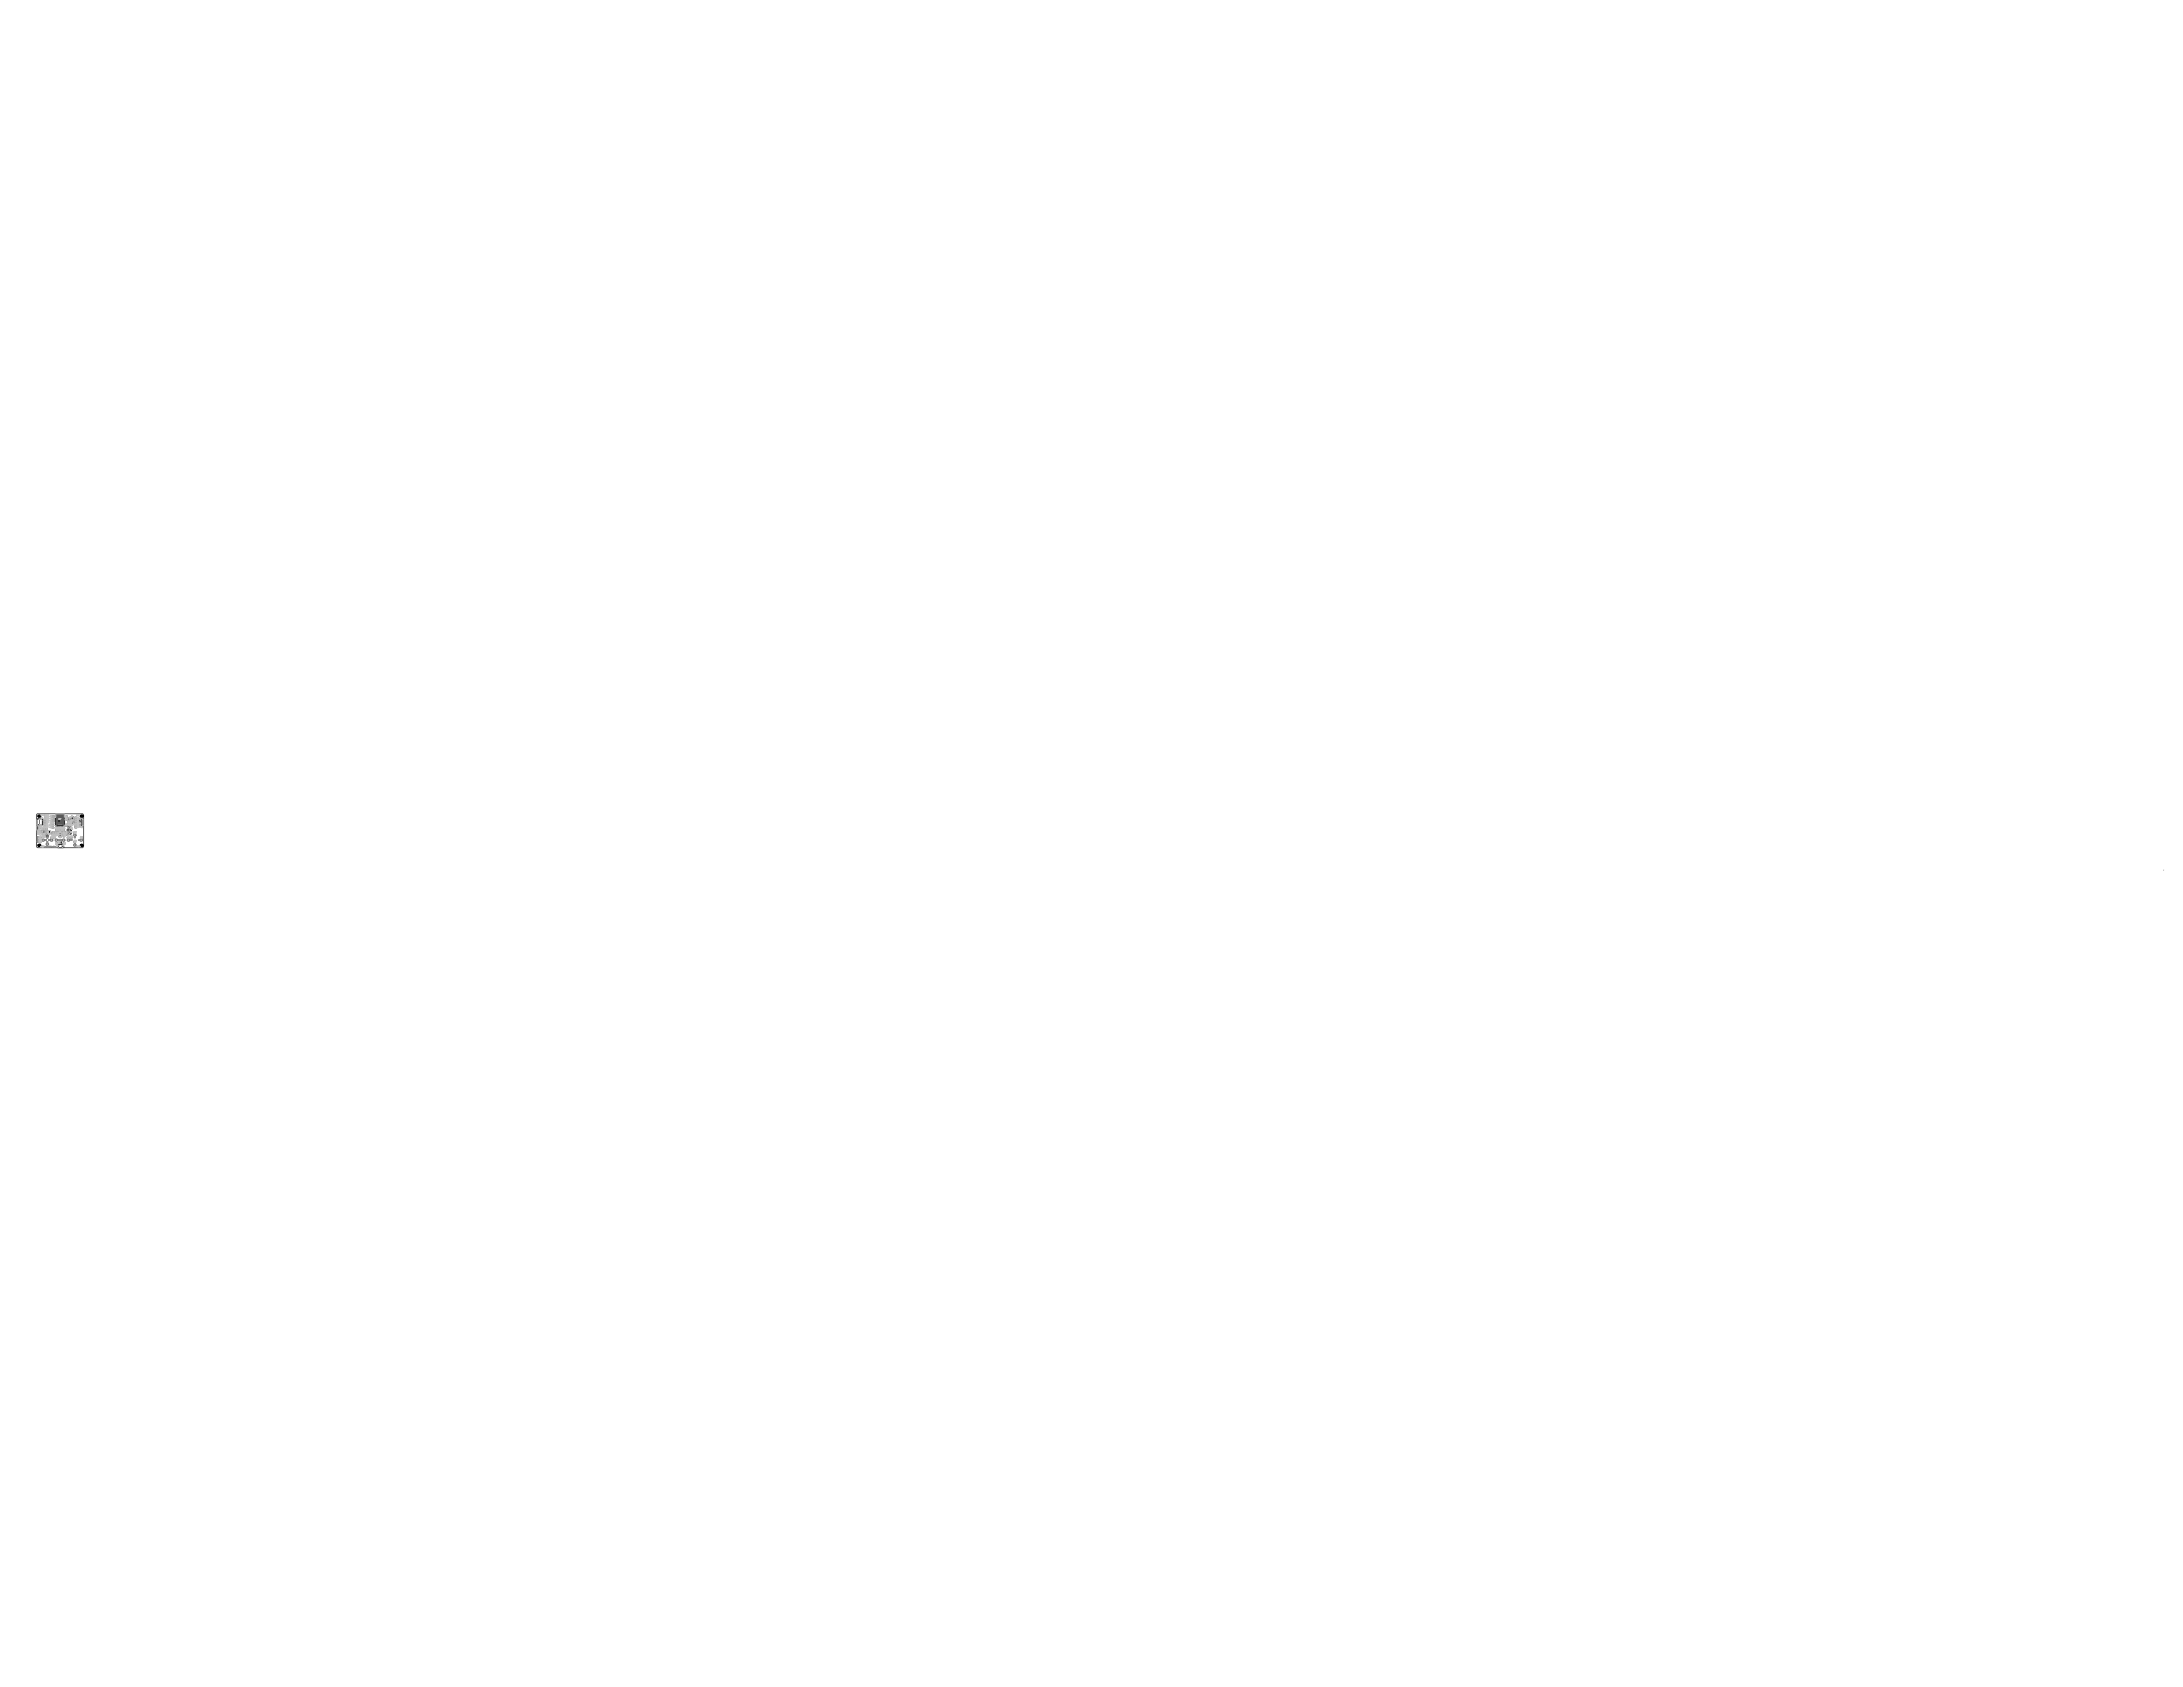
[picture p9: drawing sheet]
<svg xmlns="http://www.w3.org/2000/svg" width="279mm" height="216mm" viewBox="0 0 279 216" stroke-linecap="round" stroke-linejoin="round" font-family="sans-serif">
<path d="M7.7 107h.1M7.7 106.6h.1M7.7 106.9v.1M7.7 106.6v.1M9.4 105.3h.1" fill="none" stroke="#5a5a5a" stroke-width=".13"/>
<g fill="#5a5a5a">
<path d="M7.1 104.1h1.1v1.6h-1.1z"/>
<path d="M10.2 104.8h.4v.9h-.4z"/>
<path d="M4.7 105.7h.3v.5h-.3z"/>
<path d="M5.5 106.4h.2v.2h-.2z"/>
<path d="M7.6 107.7h.3v.2h-.3z"/>
</g>
<g fill="none" stroke="#5a5a5a" stroke-width=".13">
<path d="M4.7 104.8h.8v.8h-.8zM4.7 105.7h.3v.5h-.3zM4.8 106.3h.1v.3h-.1zM4.8 106.5h.1M4.9 106.4v.1M5 105.8h.1v.2h-.1zM5 107.7h.2v.2h-.2zM5 107.4h.2v.1h-.2zM5 106.4h.1v.2h-.1zM5 107.1h.2v.2h-.2zM5 105.9h.1M5.1 106.5h.1"/>
<path d="M5.1 105.8v.1M5.1 106.4v.1M5.1 107.8h.1M5.1 107.5h.1M5.1 107.2h.1M5.2 106.3h.2v.3h-.2zM5.3 106.5h.1M5.4 106h.1v.2h-.1zM5.4 106.1h.1M5.4 106.8h.2v.2h-.2zM5.5 106.1h.1M5.5 106.9h.1"/>
<path d="M5.5 106.4h.1M5.5 106.5h.1M5.5 106.4h.2v.2h-.2zM5.6 106.3v.1M5.6 105.2h.3v.1h-.3zM5.6 104.9h.3v.2h-.3zM5.6 105.4h.3v.2h-.3zM5.7 106h.1v.2h-.1zM5.7 106.8h.1v.2h-.1zM5.7 105.7h.2v.1h-.2zM5.7 104.7h.2v.1h-.2zM5.7 106.9h.1"/>
<path d="M5.7 106.1h.1M5.7 104.5h.2v.1h-.2zM5.7 106.3v.1M5.7 104.2h.2v.2h-.2zM5.7 105.5h.1M5.7 105.7h.1M5.7 105.3h.1M5.7 105h.1M5.7 104.8h.1M5.8 105.7v.1M5.8 104.5h.1M5.8 104.3h.1"/>
<path d="M5.8 105h.1M5.8 105.2v.1M5.8 104.8h.1M5.8 104.5v.1M5.9 106.3h.1v.3h-.1zM5.9 106.5h.1M5.9 106h.1v.2h-.1zM5.9 106.4v.1M5.9 106.1h.1M6 106.1h.1M6.2 106.3h.3v.4h-.3zM6.3 106.5h.1"/>
<path d="M6.3 106.4v.1M6.5 107.2h.2v.1h-.2zM6.6 107.2h.1M6.6 107.2v.1M6.6 105.8h.2v.1h-.2zM6.6 104.4h.3v.2h-.3zM6.6 104.7h.3v.1h-.3zM6.6 105h.3v.1h-.3zM6.7 105.6h.2v.1h-.2zM6.7 106.5h.1v.3h-.1zM6.7 105.3h.2v.1h-.2zM6.7 106.6h.1"/>
<path d="M6.7 105.9h.1M6.7 106.6v.1M6.7 105.6h.1M6.7 105.3h.1M6.8 104.8h.1M6.8 105h.1M6.8 104.5h.1M6.8 105.6h.1M6.8 105.3v.1M6.8 104.7v.1M6.8 105v.1M6.9 107.2h.2v.1h-.2z"/>
<path d="M6.9 106.5h.1v.3h-.1zM6.9 106.6h.1M6.9 107.2h.1M7 106.6v.1M7 107.2v.1M7.1 106.5h.2v.3h-.2zM7.1 104.1h1.1v1.6h-1.1zM7.2 106.6h.1M7.2 106.1h.1v.2h-.1zM7.2 106.6v.1M7.2 106.2h.1M7.2 106.2v.1"/>
<path d="M7.3 107.9h.1v.2h-.1zM7.3 108h.1M7.3 107.9v.1M7.3 106.5h.2v.3h-.2zM7.4 106.6h.1M7.4 106.1h.1v.2h-.1zM7.4 108h.6v.5h-.6zM7.4 106.6v.1M7.4 106.2h.1M7.5 106.2v.1M7.6 107.7h.3v.2h-.3zM7.6 106.1h.2v.3h-.2z"/>
<path d="M7.7 106.2h.1M7.9 106.1h.1v.2h-.1zM7.9 106.2h.1M7.9 106.5h.1v.3h-.1zM7.9 106.6h.1M8 106.6v.1M8.1 107.9h.1v.2h-.1zM8.1 106.1h.1v.2h-.1zM8.1 108h.1M8.1 106.8h.1v.3h-.1zM8.1 106.2h.1M8.1 107h.1"/>
<path d="M8.2 106.9v.1M8.2 105.6h.1M8.2 104.6h.1M8.3 106.5h.1v.3h-.1zM8.3 106.6h.1M8.3 105.6h.3v.1h-.3zM8.4 106.6v.1M8.4 105.7h.1M8.4 105.6v.1M8.5 104.7h.1v.2h-.1zM8.5 104.4h.1v.2h-.1zM8.5 104.5h.1"/>
<path d="M8.5 104.8h.1M8.5 104.5v.1M8.5 104.8v.1M8.6 107.1h.2v.2h-.2zM8.7 105h.2v.2h-.2zM8.7 105.3h.2v.2h-.2zM8.7 105.7h.3v.5h-.3zM8.7 106.2h.4v.5h-.4zM8.7 104.7h.2v.3h-.2zM8.7 107.2h.1M8.8 105.1h.1M8.8 105.4h.1"/>
<path d="M8.8 105.9h.1M8.8 106.5h.1M8.9 105.9v.1M8.9 106.5h.1M9 105.3h.2v.1h-.2zM9 107.1h.2v.2h-.2zM9 105.1h.2v.2h-.2zM9.1 105.4h.1M9.1 107.2h.1M9.1 105.2h.1M9.1 104.6h.3v.3h-.3zM9.2 104.7h.1"/>
<path d="M9.2 104.7v.1M9.5 106.6h.2v.1h-.2zM9.5 107.7h.2v.1h-.2zM9.5 105.6h.3v.1h-.3zM9.6 107.7h.1M9.6 106.6h.1M9.6 107.7v.1M9.6 105.3h.2v.1h-.2zM9.6 104.6h.2v.1h-.2zM9.6 105.8h.2v.1h-.2zM9.6 104.8h.2v.1h-.2zM9.6 105.1h.2v.1h-.2z"/>
<path d="M9.7 105.4h.1M9.7 104.6h.1M9.7 105.6h.1M9.7 105.9h.1M9.7 104.9h.1M9.7 105.1h.1M9.7 104.6v.1M9.7 105.6v.1M9.7 105.1v.1M10.2 104.8h.4v.9h-.4zM10.3 107.2h.2v.1h-.2zM10.4 107.2h.1"/>
<path d="M10.4 107.2v.1"/>
</g>
<path d="M4.8 106h.1v.1h-.1z" fill="#5a5a5a"/>
<g fill="none" stroke="#5a5a5a" stroke-width=".13">
<path d="M4.7 105.7h.2v.5h-.2zM4.7 105.8h.1M4.7 104.8h.7v.7h-.7zM4.8 105.8h.1M4.8 105.9h.1v.2h-.1zM4.8 106.4h.1v.2h-.1zM5 105.8h.1v.1h-.1zM5 106.4h.1v.1h-.1zM5.1 107.8h.1h-.1zM5.1 107.4h.1v.1h-.1zM5.1 107.2h.1h-.1zM5.3 106.4h.1v.2h-.1z"/>
<path d="M5.4 106h.1v.2h-.1zM5.5 106.8v.2zM5.5 106.4h.2v.2h-.2zM5.6 106.5h.1M5.7 106.5v.1M5.7 105.2h.2v.1h-.2zM5.7 105h.2v.1h-.2zM5.7 106h.1v.2h-.1zM5.7 106.8h.1v.2h-.1zM5.7 105.5h.1h-.1zM5.7 105.7h.1v.1h-.1zM5.7 104.7h.1v.1h-.1z"/>
<path d="M5.7 106.5l-.1 .1M5.7 104.5h.2v.1h-.2zM5.7 104.3h.2h-.2zM5.9 106.4h.1v.2h-.1zM5.9 106h.1v.2h-.1zM6.2 106.3h.3v.3h-.3zM6.5 107.2h.2v.1h-.2zM6.7 106.5h.1v.2h-.1zM6.7 105.8h.1v.1h-.1zM6.7 104.7h.2v.1h-.2zM6.7 104.4h.2v.1h-.2zM6.7 105h.2v.1h-.2z"/>
<path d="M6.7 105.6h.1v.1h-.1zM6.7 105.3h.1v.1h-.1zM6.9 107.2h.1v.1h-.1zM6.9 106.5h.1v.2h-.1zM7.1 106.5h.1v.2h-.1zM7.1 104.2h1.1v1.5h-1.1zM7.2 106.2h.1v.1h-.1zM7.2 104.2h-.1M7.2 104.6h.1M7.3 107.9h.1v.1h-.1zM7.4 106.5h.1v.2h-.1zM7.4 106.2h.1v.1h-.1z"/>
<path d="M7.6 106.8h.2v.3h-.2zM7.6 106.5h.2v.2h-.2zM7.6 107.7h.2v.2h-.2zM7.6 107.8h.1M7.6 107.9h.1M7.7 106.1h.1v.2h-.1zM7.7 107.7v.2M7.8 107.7v.2l-.1-.1M7.8 107.8h.1M7.8 107.8l-.1 .1M7.8 107.9h-.1M7.9 106.1h.1v.2h-.1z"/>
<path d="M7.9 106.5h.1v.2h-.1zM8.1 108.4h.1M8.1 108.4v.1M8.1 108.5h.1M8.1 107.9h.1v.2h-.1zM8.1 106.1h.1v.2h-.1zM8.1 108.4l-.1 .1M8.1 106.9h.1v.2h-.1zM8.2 108.4h.1M8.2 108.4v.1M8.2 108.5h.1M8.2 108.5h-.7v-.5h.5v.5"/>
<path d="M8.2 108.4l-.1 .1M8.3 106.5h.1v.2h-.1zM8.4 105.6h.1v.1h-.1zM8.5 104.8h.1v.1h-.1zM8.5 104.5h.1v.1h-.1zM8.6 107.2h.2h-.2zM8.7 105.7h.3v.4h-.3zM8.7 106.3h.3v.4h-.3zM8.7 105.1h.2v.1h-.2zM8.7 105.4h.2v.1h-.2zM8.7 104.7h.2v.2h-.2zM9 105.4h.2h-.2z"/>
<path d="M9 107.2h.2h-.2zM9 105.2h.2h-.2zM9.1 104.6h.3v.3h-.3zM9.3 105.2h.2v.2h-.2zM9.5 106.6h.1v.1h-.1zM9.5 107.7h.1v.1h-.1zM9.6 105.6h.2v.1h-.2zM9.6 105.3h.2v.1h-.2zM9.6 104.6h.2v.1h-.2zM9.6 105.8h.2v.1h-.2zM9.6 104.8h.2v.1h-.2zM9.6 105.1h.2v.1h-.2z"/>
<path d="M10.2 105.5h.1M10.2 105.4h.1M10.2 105.3h.1M10.2 105.3v.1M10.3 104.9h.3v.8h-.3zM10.3 107.2h.2v.1h-.2z"/>
<circle cx="5.5" cy="105" r=".01"/>
<circle cx="7.5" cy="108" r=".01"/>
<circle cx="8.7" cy="104.8" r=".01"/>
<circle cx="10.2" cy="105.5" r=".02"/>
</g>
<path d="M4.7 104.2h5.9v4.2h-5.9zM7.6 106.8h.2v.3h-.2zM7.6 106.5h.2v.2h-.2zM7.6 106.6v.1h.2M7.8 106.8h-.2v.3M9.3 105.2h.2v.2h-.2z" fill="none" stroke="#5a5a5a" stroke-width=".13"/>
<g fill="#787878">
<path d="M4.7 105.1h.1v.2h-.1z"/>
<path d="M5 105h.1v.5h-.1z"/>
</g>
<circle cx="6.1" cy="107" r=".09" fill="none" stroke="#787878" stroke-width=".17"/>
<g fill="#8c8c8c">
<path d="M8 105.6l.3 .2z"/>
<path d="M7.2 106.2l.1 .2-.1 .1-.2-.1z"/>
<path d="M7.7 105.6h.2l.1 .3-.3-.1z"/>
<path d="M7.5 105.6h.2v.2l-.3 .1z"/>
<path d="M8 106.7h.3v.3h-.2l-.1-.1h.2l-.1-.1h.1z"/>
<path d="M7.1 105.9h.2l.2 .3z"/>
<path d="M7.4 105.6h.6z"/>
<path d="M7.7 105.9h.3l-.2 .4-.1-.1z"/>
<path d="M7.6 106.3l.2 .1-.1 .2z"/>
<path d="M7.8 106.4h.1l-.2 .2z"/>
<path d="M7.1 105.8l.3-.1-.1 .2z"/>
<path d="M8.4 106.7h.3l.1 .3h-.3l-.1-.2h.2l-.1 .1h.2v-.1z"/>
<path d="M7.9 106.2l.2-.1-.1 .2z"/>
<path d="M8.1 105.9h.2l-.4 .3z"/>
<path d="M7.5 106.7l.2 .1 .2-.1 .1 .3h-.1l-.1-.2v.2l-.2-.2 .1 .2h-.1z"/>
<path d="M6.7 106.7h.3v.2h-.2l.2 .1h-.3v-.2h.2z"/>
<path d="M7 106l.8 .3h.7v-.1l-.2-.2 .3 .3-.2 .1h-.5l-.7-.2z"/>
<path d="M7.1 105.8l.3-.2z"/>
<path d="M7.4 105.9h.3v.3h-.2z"/>
<path d="M8.2 105.4l.2 .1-.2 .2-.1-.2z"/>
<path d="M7.2 106.7l.3 .3-.2-.2-.1 .1 .2 .1h-.3z"/>
<path d="M6.7 105.7l.6-.1-.4 .1-.1 .2z"/>
<path d="M8 105.7l.3 .1-.2 .1z"/>
<path d="M7.4 106.2l.1 .1 .2 .3z"/>
<circle cx="8" cy="106.9" r=".03"/>
<circle cx="6.6" cy="107" r=".03"/>
<circle cx="6.9" cy="105.9" r=".08"/>
<circle cx="7.1" cy="107" r=".03"/>
<circle cx="8.4" cy="106.9" r=".03"/>
<circle cx="7.5" cy="106.9" r=".03"/>
</g>
<g fill="none" stroke="#8c8c8c" stroke-width=".13">
<path d="M4.8 107.3v.1M4.8 107.4h.1h-.1M4.8 107.3h.1M4.8 107.2h.1l-.1 .1M4.8 107v.1M4.8 107.5v.1l.1-.1M4.8 107.2v.1M4.8 107.5h.1M4.8 107h.1M4.8 107.6h.1M4.8 107.1h.1M4.8 107.7v.1v-.1"/>
<path d="M5.3 108.4h.1M5.3 108.3h.1M5.4 108.3l-.1 .1M5.4 108.4h.1M5.4 108.3h.1M5.5 108.3h.1M5.5 108.3v.1M5.6 108.3v.1M5.6 108.4v-.1v.1M5.8 107.5h.1M5.8 108.3v.1M5.8 108.4h.1"/>
<path d="M5.9 107.5h.1M5.9 107.5h-.1M5.9 108.3v.1v-.1M6 107.7v.1M6 107.7h.1M6 107.2v.1M6 107.2h.1M6.1 107.8h.1M6.1 108.3v.1zM6.1 108.3h-.1M6.1 107.2v.1M6.1 107.3h.1"/>
<path d="M6.1 107.2h.1M6.1 107.7h.1M6.1 107.7v.1M6.1 108.3v.1M6.2 107.5h.1M6.3 108.3h.1M6.3 108.3l-.1 .1M6.3 107.5h.1M6.3 107.5h-.1M6.3 108.3l.1 .1M6.4 108.3l-.1 .1M6.4 107.5h.1"/>
<path d="M6.4 107.5h-.1M6.4 108.3l.1 .1M6.4 108.3h.1M6.5 108.4h-.1M6.5 108.4v-.1l.1 .1M6.7 108.3v.1M6.7 108.3h.1M6.8 108.3h.1M6.8 108.3v.1M6.9 108.3l.1 .1M7 108.3v.1M7 108.3h-.1"/>
<path d="M7 108.4h.1M7 108.3h.1M7 108.3v.1h.2M7.1 108.3l.1 .1M7.2 108.3h-.1M7.2 108.4h.1M7.2 108.4v-.1l.1 .1M7.4 107.5h.1M7.5 107.5h-.1M7.5 107.5h.1M7.6 107.5h.1M7.6 107.5h-.1"/>
<path d="M7.7 107.5h.1M7.7 107.5l.1 .1M7.8 107.5h.1M7.8 107.5v.1M7.9 107.5h.1M7.9 107.5v.1M7.9 107.6h.1M9 107.5h.1M9.1 107.5h.1M9.2 107.5h.1M9.5 107.1v.1M9.5 107.9h.1"/>
<path d="M9.5 107.2h.1M9.6 107.2h.1M9.6 107.8l-.1 .1M9.6 107.9h.1M9.6 107.8v.1M9.6 107.8h.1M9.6 107.1v.1M9.6 107.1h.1M9.7 107.9h-.1M9.7 107.8v.1M9.7 107.9h.1M10 107.5v.1"/>
<path d="M10.1 107.5h.1M10.1 107.6h.1M10.1 107.5v.1M10.2 107.5h.1M10.2 107.5h-.1M276.9 111.4h.1"/>
<circle cx="5.5" cy="107.5" r=".17"/>
<circle cx="6.1" cy="107" r=".17"/>
<circle cx="6.1" cy="108" r=".17"/>
<circle cx="6.6" cy="107.5" r=".17"/>
<circle cx="7.2" cy="107.5" r=".17"/>
<circle cx="8.1" cy="107.5" r=".17"/>
<circle cx="8.8" cy="107.5" r=".17"/>
<circle cx="9.6" cy="106.9" r=".17"/>
<circle cx="9.6" cy="108.2" r=".17"/>
<circle cx="10.2" cy="105.8" r=".02"/>
<circle cx="10.4" cy="107.5" r=".17"/>
</g>
<path d="M5.8 107h.1" fill="none" stroke="#5a5a5a" stroke-width=".13"/>
<g fill="none" stroke="#000" stroke-width=".13">
<path d="M4.8 106h.1M4.8 106.1h.1M5.6 106.5h.1M6.3 106.4h.1M7.5 108v.1M7.5 108.3h.1M7.5 108.1h.1M7.9 108.1h.1M8 108v.1M8 108.3h.1M8.7 106.1h.1M8.7 105.7h.1"/>
<path d="M8.7 106.3h.1M9 106.1h.1M9 106.7h.1M9 106.3h.1M9.2 104.7h.1"/>
</g>
<g fill="#000">
<circle cx="5" cy="108.2" r=".2"/>
<circle cx="5" cy="104.4" r=".2"/>
<circle cx="10.4" cy="104.4" r=".2"/>
<circle cx="10.4" cy="108.2" r=".2"/>
</g>
<g fill="#000">
<path d="M4.8 105.8h.1z" fill-rule="evenodd"/>
<path d="M6.3 106.5v.1z" fill-rule="evenodd"/>
<path d="M8.7 106.6l.1 .1z" fill-rule="evenodd"/>
<path d="M8.9 105.7l.1 .1z" fill-rule="evenodd"/>
<path d="M9.2 104.8h.1z" fill-rule="evenodd"/>
</g>
<g fill="#5a5a5a">
<path d="M5.9 107h.3z" fill-rule="evenodd"/>
<path d="M5.9 107h.3z" fill-rule="evenodd"/>
<path d="M5.9 106.9h.2z" fill-rule="evenodd"/>
<path d="M6 107.1h.1z" fill-rule="evenodd"/>
<path d="M6 106.9h.2z" fill-rule="evenodd"/>
<path d="M5.9 107h.3z" fill-rule="evenodd"/>
<path d="M6 107.1h.2z" fill-rule="evenodd"/>
<path d="M9.5 107h.2z" fill-rule="evenodd"/>
<path d="M9.5 106.8h.2z" fill-rule="evenodd"/>
<path d="M9.5 106.9h.2z" fill-rule="evenodd"/>
<path d="M8.7 107.4l.2 .1z" fill-rule="evenodd"/>
<path d="M8.7 107.5h.2z" fill-rule="evenodd"/>
<path d="M8.7 107.6h.2z" fill-rule="evenodd"/>
<path d="M10.4 107.4h.1z" fill-rule="evenodd"/>
<path d="M10.3 107.4l.2 .1z" fill-rule="evenodd"/>
<path d="M10.3 107.5h.2z" fill-rule="evenodd"/>
<path d="M10.3 107.6h.2z" fill-rule="evenodd"/>
<path d="M9.6 108h.1z" fill-rule="evenodd"/>
<path d="M9.5 108.1h.2z" fill-rule="evenodd"/>
<path d="M9.5 108.2h.2z" fill-rule="evenodd"/>
<path d="M9.5 108.2h.2z" fill-rule="evenodd"/>
<path d="M8 107.5h.3z" fill-rule="evenodd"/>
<path d="M8 107.5h.3z" fill-rule="evenodd"/>
<path d="M8.1 107.6h.2z" fill-rule="evenodd"/>
<path d="M7.2 107.4h.1z" fill-rule="evenodd"/>
<path d="M7.1 107.5h.3z" fill-rule="evenodd"/>
<path d="M7.1 107.5h.3z" fill-rule="evenodd"/>
<path d="M7.1 107.6h.2z" fill-rule="evenodd"/>
<path d="M5.5 107.4h.1z" fill-rule="evenodd"/>
<path d="M5.4 107.4l.3 .1z" fill-rule="evenodd"/>
<path d="M5.4 107.5h.3z" fill-rule="evenodd"/>
<path d="M5.4 107.6h.3z" fill-rule="evenodd"/>
<path d="M6.6 107.4h.1z" fill-rule="evenodd"/>
<path d="M6.5 107.5h.2z" fill-rule="evenodd"/>
<path d="M6.5 107.5h.2z" fill-rule="evenodd"/>
<path d="M6.5 107.6h.2z" fill-rule="evenodd"/>
<path d="M6 108.1h.2z" fill-rule="evenodd"/>
<path d="M6 108h.2z" fill-rule="evenodd"/>
<path d="M5.9 108l.3 .1z" fill-rule="evenodd"/>
<path d="M5.4 107.6h.1z" fill-rule="evenodd"/>
<path d="M5.4 107.4h.2z" fill-rule="evenodd"/>
<path d="M5.4 107.6h.2z" fill-rule="evenodd"/>
<path d="M5.4 107.5h.2z" fill-rule="evenodd"/>
<path d="M8 107.5h.3z" fill-rule="evenodd"/>
<path d="M8 107.6h.3z" fill-rule="evenodd"/>
<path d="M8 107.4h.2z" fill-rule="evenodd"/>
<path d="M8.7 107.6h.1z" fill-rule="evenodd"/>
<path d="M8.7 107.4h.1z" fill-rule="evenodd"/>
<path d="M8.6 107.6h.3z" fill-rule="evenodd"/>
<path d="M8.6 107.5h.3z" fill-rule="evenodd"/>
<path d="M10.3 107.6h.1z" fill-rule="evenodd"/>
<path d="M10.3 107.4h.2z" fill-rule="evenodd"/>
<path d="M10.3 107.6h.2z" fill-rule="evenodd"/>
<path d="M10.3 107.5h.2z" fill-rule="evenodd"/>
<path d="M9.5 107h.1z" fill-rule="evenodd"/>
<path d="M9.5 106.8h.1z" fill-rule="evenodd"/>
<path d="M9.4 106.9h.3z" fill-rule="evenodd"/>
<path d="M9.4 106.9h.3z" fill-rule="evenodd"/>
<path d="M6 108.2h.1z" fill-rule="evenodd"/>
<path d="M5.9 107.9h.2z" fill-rule="evenodd"/>
<path d="M5.9 108.1h.3z" fill-rule="evenodd"/>
<path d="M5.9 108h.3z" fill-rule="evenodd"/>
<path d="M6.5 107.6h.1z" fill-rule="evenodd"/>
<path d="M6.5 107.4h.2z" fill-rule="evenodd"/>
<path d="M6.5 107.6h.2z" fill-rule="evenodd"/>
<path d="M6.5 107.5h.2z" fill-rule="evenodd"/>
<path d="M7.1 107.5h.2z" fill-rule="evenodd"/>
<path d="M7.1 107.6h.2z" fill-rule="evenodd"/>
<path d="M7.1 107.4h.2z" fill-rule="evenodd"/>
<path d="M7.1 107.6h.1z" fill-rule="evenodd"/>
<path d="M9.5 108.3h.1z" fill-rule="evenodd"/>
<path d="M9.5 108.1h.1z" fill-rule="evenodd"/>
<path d="M9.4 108.2h.3z" fill-rule="evenodd"/>
<path d="M9.4 108.1h.3z" fill-rule="evenodd"/>
</g>
<g fill="none" stroke="#000" stroke-width=".13">
<path d="M4.8 106h.1M4.8 106.1h.1M5.6 106.5h.1M6.3 106.4h.1M7.5 108v.1M7.5 108.3h.1M7.5 108.1h.1M7.9 108.1h.1M8 108v.1M8 108.3h.1M8.7 106.1h.1M8.7 105.7h.1"/>
<path d="M8.7 106.3h.1M9 106.1h.1M9 106.7h.1M9 106.3h.1M9.2 104.7h.1"/>
</g>
<g fill="#000">
<circle cx="5" cy="108.2" r=".2"/>
<circle cx="5" cy="104.4" r=".2"/>
<circle cx="10.4" cy="104.4" r=".2"/>
<circle cx="10.4" cy="108.2" r=".2"/>
</g>
<g fill="#000">
<path d="M4.8 105.8h.1z" fill-rule="evenodd"/>
<path d="M6.3 106.5v.1z" fill-rule="evenodd"/>
<path d="M8.7 106.6l.1 .1z" fill-rule="evenodd"/>
<path d="M8.9 105.7l.1 .1z" fill-rule="evenodd"/>
<path d="M9.2 104.8h.1z" fill-rule="evenodd"/>
</g>
<g fill="#1e1e1e">
<path d="M8.2 104.7h.1z" fill-rule="evenodd"/>
<path d="M5.7 106.9l.1 .1z" fill-rule="evenodd"/>
<path d="M5.6 106.4h.1v.1h-.1z" fill-rule="evenodd"/>
<path d="M5.9 106.4h.1z" fill-rule="evenodd"/>
<path d="M5.7 106l.1 .1z" fill-rule="evenodd"/>
<path d="M5.9 106l.1 .1z" fill-rule="evenodd"/>
<path d="M5.5 106.9v.1z" fill-rule="evenodd"/>
<path d="M5 106.4l.1 .1z" fill-rule="evenodd"/>
<path d="M5.3 106.4h.1z" fill-rule="evenodd"/>
<path d="M4.8 106.3l.1 .1z" fill-rule="evenodd"/>
<path d="M7.7 106.1l.1 .1z" fill-rule="evenodd"/>
<path d="M7.4 106.1l.1 .1z" fill-rule="evenodd"/>
<path d="M7.4 106.5l.1 .1z" fill-rule="evenodd"/>
<path d="M7.1 106.5l.1 .1z" fill-rule="evenodd"/>
<path d="M6.9 106.5l.1 .1z" fill-rule="evenodd"/>
<path d="M6.7 106.5l.1 .1z" fill-rule="evenodd"/>
<path d="M8.3 106.5l.1 .1z" fill-rule="evenodd"/>
<path d="M7.9 106.5l.1 .1z" fill-rule="evenodd"/>
<path d="M7.7 106.6v.1z" fill-rule="evenodd"/>
<path d="M8.1 107l.1 .1z" fill-rule="evenodd"/>
<path d="M8.8 104.8v.1z" fill-rule="evenodd"/>
<path d="M8.5 104.4l.1 .1z" fill-rule="evenodd"/>
<path d="M8.7 105.1v.1z" fill-rule="evenodd"/>
<path d="M8.7 105.4l.1 .1z" fill-rule="evenodd"/>
<path d="M10.2 105.3h.1z" fill-rule="evenodd"/>
<path d="M10.2 105.5h.1z" fill-rule="evenodd"/>
<path d="M9.6 105.6v.1z" fill-rule="evenodd"/>
<path d="M9.3 105.3l.1 .1z" fill-rule="evenodd"/>
<path d="M8.1 108l.1 .1z" fill-rule="evenodd"/>
<path d="M6.7 104.4v.1z" fill-rule="evenodd"/>
<path d="M6.7 104.7v.1z" fill-rule="evenodd"/>
<path d="M6.7 105v.1z" fill-rule="evenodd"/>
<path d="M5.8 105.2l.1 .1z" fill-rule="evenodd"/>
<path d="M5.8 105l.1 .1z" fill-rule="evenodd"/>
<path d="M5.3 104.8l.1 .1z" fill-rule="evenodd"/>
<path d="M5.3 105.3h.1z" fill-rule="evenodd"/>
<path d="M5.3 105.5l.1 .1z" fill-rule="evenodd"/>
<path d="M4.8 104.8h.1z" fill-rule="evenodd"/>
<path d="M4.9 105.5l.1 .1z" fill-rule="evenodd"/>
<path d="M7.3 108l.1 .1z" fill-rule="evenodd"/>
<path d="M8.2 104.6h.1z" fill-rule="evenodd"/>
<path d="M7.6 105.1h.1z" fill-rule="evenodd"/>
<path d="M7.6 105h.1z" fill-rule="evenodd"/>
<path d="M7.6 105.1l.1 .1z" fill-rule="evenodd"/>
<path d="M7.6 105.1v.1z" fill-rule="evenodd"/>
<path d="M7.5 105.1v.1z" fill-rule="evenodd"/>
<path d="M7.1 104.6h.1z" fill-rule="evenodd"/>
<path d="M7.9 108v.1z" fill-rule="evenodd"/>
<path d="M7.5 108v.1z" fill-rule="evenodd"/>
<path d="M9 105.4h.1z" fill-rule="evenodd"/>
<path d="M7.6 108v.1z" fill-rule="evenodd"/>
<path d="M7.6 108l.1 .1z" fill-rule="evenodd"/>
<path d="M7.7 108v.1z" fill-rule="evenodd"/>
<path d="M7.8 108v.1z" fill-rule="evenodd"/>
<path d="M7.8 108v.1z" fill-rule="evenodd"/>
<path d="M7.8 108v.1z" fill-rule="evenodd"/>
<path d="M7.7 108v.1z" fill-rule="evenodd"/>
<path d="M7.7 108v.1z" fill-rule="evenodd"/>
<path d="M7.8 108l.1 .1z" fill-rule="evenodd"/>
<path d="M7.6 108v.1z" fill-rule="evenodd"/>
<path d="M7.6 107.8h.1z" fill-rule="evenodd"/>
<path d="M4.8 106.5l.1 .1z" fill-rule="evenodd"/>
<path d="M7.3 107.9l.1 .1z" fill-rule="evenodd"/>
<path d="M8.1 107.9l.1 .1z" fill-rule="evenodd"/>
<path d="M7.8 107.7v.1z" fill-rule="evenodd"/>
<path d="M9.1 105.4h.1z" fill-rule="evenodd"/>
<path d="M7.9 105.6l.1 .1z" fill-rule="evenodd"/>
<path d="M8.2 105h.1z" fill-rule="evenodd"/>
<path d="M8.2 104.8l.1 .1z" fill-rule="evenodd"/>
<path d="M8.2 105.1l.1 .1z" fill-rule="evenodd"/>
<path d="M8.2 105.2h.1z" fill-rule="evenodd"/>
<path d="M8.2 105.3h.1z" fill-rule="evenodd"/>
<path d="M8.2 105.4h.1z" fill-rule="evenodd"/>
<path d="M8.2 105.4l.1 .1z" fill-rule="evenodd"/>
<path d="M8.2 105.5l.1 .1z" fill-rule="evenodd"/>
<path d="M8.2 105.6h.1z" fill-rule="evenodd"/>
<path d="M8.1 105.6v.1z" fill-rule="evenodd"/>
<path d="M7.8 105.6l.1 .1z" fill-rule="evenodd"/>
<path d="M7.8 105.6v.1z" fill-rule="evenodd"/>
<path d="M7.6 105.6l.1 .1z" fill-rule="evenodd"/>
<path d="M7.5 105.6l.1 .1z" fill-rule="evenodd"/>
<path d="M7.3 105.6l.1 .1z" fill-rule="evenodd"/>
<path d="M7.2 105.6l.1 .1z" fill-rule="evenodd"/>
<path d="M7.1 105.6h.1z" fill-rule="evenodd"/>
<path d="M7.1 105.5l.1 .1z" fill-rule="evenodd"/>
<path d="M7.1 105.4l.1 .1z" fill-rule="evenodd"/>
<path d="M7.1 105.4h.1z" fill-rule="evenodd"/>
<path d="M7.1 105.3h.1z" fill-rule="evenodd"/>
<path d="M7.1 105l.1 .1z" fill-rule="evenodd"/>
<path d="M7.1 105h.1z" fill-rule="evenodd"/>
<path d="M7.1 104.9h.1z" fill-rule="evenodd"/>
<path d="M7.1 104.8l.1 .1z" fill-rule="evenodd"/>
<path d="M7.1 104.7l.1 .1z" fill-rule="evenodd"/>
<path d="M7.1 105.1l.1 .1z" fill-rule="evenodd"/>
<path d="M7.5 105.6v.1z" fill-rule="evenodd"/>
<path d="M8.2 104.9h.1z" fill-rule="evenodd"/>
<path d="M7.7 105.6v.1z" fill-rule="evenodd"/>
<path d="M7.4 105.6v.1z" fill-rule="evenodd"/>
<path d="M8.2 105l.1 .1z" fill-rule="evenodd"/>
<path d="M8 105.6l.1 .1z" fill-rule="evenodd"/>
<path d="M7.1 105.2h.1z" fill-rule="evenodd"/>
<path d="M7.1 104.7h.1z" fill-rule="evenodd"/>
<path d="M8.2 104.7l.1 .1z" fill-rule="evenodd"/>
<path d="M8.5 105.6v.1z" fill-rule="evenodd"/>
<path d="M6.8 104.4l.1 .1z" fill-rule="evenodd"/>
<path d="M6.8 104.7l.1 .1z" fill-rule="evenodd"/>
<path d="M6.8 105.3l.1 .1z" fill-rule="evenodd"/>
<path d="M5.6 105l.1 .1z" fill-rule="evenodd"/>
<path d="M5.8 104.7l.1 .1z" fill-rule="evenodd"/>
<path d="M8.8 105.4l.1 .1z" fill-rule="evenodd"/>
<path d="M8.8 105.1l.1 .1z" fill-rule="evenodd"/>
<path d="M5.6 105.2l.1 .1z" fill-rule="evenodd"/>
<path d="M5.8 105.7v.1z" fill-rule="evenodd"/>
<path d="M5.7 104.5l.1 .1z" fill-rule="evenodd"/>
<path d="M5.8 104.3h.1z" fill-rule="evenodd"/>
<path d="M5 105.9l.1 .1z" fill-rule="evenodd"/>
<path d="M10.2 105.3h.1z" fill-rule="evenodd"/>
<path d="M10.2 105.2l.1 .1z" fill-rule="evenodd"/>
<path d="M9.7 105.6l.1 .1z" fill-rule="evenodd"/>
<path d="M9.6 105.8l.1 .1z" fill-rule="evenodd"/>
<path d="M5.3 105.2h.1z" fill-rule="evenodd"/>
<path d="M6.7 106.7l.1 .1z" fill-rule="evenodd"/>
<path d="M7.4 106.7l.1 .1z" fill-rule="evenodd"/>
<path d="M7.1 106.7l.1 .1z" fill-rule="evenodd"/>
<path d="M6.9 106.7l.1 .1z" fill-rule="evenodd"/>
<path d="M7.2 106.2l.1 .1z" fill-rule="evenodd"/>
<path d="M5.4 106l.1 .1z" fill-rule="evenodd"/>
<path d="M5 107.2h.1z" fill-rule="evenodd"/>
<path d="M10.4 107.2l.1 .1z" fill-rule="evenodd"/>
<path d="M9.6 106.6l.1 .1z" fill-rule="evenodd"/>
<path d="M5 107.8h.1z" fill-rule="evenodd"/>
<path d="M9.5 107.7l.1 .1z" fill-rule="evenodd"/>
<path d="M5 107.4l.1 .1z" fill-rule="evenodd"/>
<path d="M8.6 107.2h.1z" fill-rule="evenodd"/>
<path d="M6.9 107.2v.1z" fill-rule="evenodd"/>
<path d="M9.1 107.2h.1z" fill-rule="evenodd"/>
<path d="M6.6 107.2l.1 .1z" fill-rule="evenodd"/>
<path d="M5.1 107.4l.1 .1z" fill-rule="evenodd"/>
<path d="M6.8 105.6v.1z" fill-rule="evenodd"/>
<path d="M8.7 107.2h.1z" fill-rule="evenodd"/>
<path d="M5.9 106.1l.1 .1z" fill-rule="evenodd"/>
<path d="M9 107.2h.1z" fill-rule="evenodd"/>
<path d="M10.3 107.2l.1 .1z" fill-rule="evenodd"/>
<path d="M10.2 105.4h.1z" fill-rule="evenodd"/>
<path d="M9.7 105.8l.1 .1z" fill-rule="evenodd"/>
<path d="M10.2 105.4h.1z" fill-rule="evenodd"/>
<path d="M6.8 105.8v.1z" fill-rule="evenodd"/>
<path d="M9.5 106.6l.1 .1z" fill-rule="evenodd"/>
<path d="M5.8 104.5l.1 .1z" fill-rule="evenodd"/>
<path d="M5.3 105l.1 .1z" fill-rule="evenodd"/>
<path d="M9 105.2h.1z" fill-rule="evenodd"/>
<path d="M5.1 107.8h.1z" fill-rule="evenodd"/>
<path d="M10.2 105.3l.1 .1z" fill-rule="evenodd"/>
<path d="M5.3 105.4h.1z" fill-rule="evenodd"/>
<path d="M5 105.8l.1 .1z" fill-rule="evenodd"/>
<path d="M5.4 106.1l.1 .1z" fill-rule="evenodd"/>
<path d="M6.7 105.3l.1 .1z" fill-rule="evenodd"/>
<path d="M6.8 105l.1 .1z" fill-rule="evenodd"/>
<path d="M6.5 107.2l.1 .1z" fill-rule="evenodd"/>
<path d="M10.2 105.4h.1z" fill-rule="evenodd"/>
<path d="M5.7 104.7l.1 .1z" fill-rule="evenodd"/>
<path d="M5.3 105.1h.1z" fill-rule="evenodd"/>
<path d="M8.5 104.6h.1z" fill-rule="evenodd"/>
<path d="M8.5 104.7l.1 .1z" fill-rule="evenodd"/>
<path d="M7 107.2l.1 .1z" fill-rule="evenodd"/>
<path d="M5.7 106.1l.1 .1z" fill-rule="evenodd"/>
<path d="M9.6 107.7l.1 .1z" fill-rule="evenodd"/>
<path d="M10.2 105.5h.1z" fill-rule="evenodd"/>
<path d="M10.2 105.5h.1z" fill-rule="evenodd"/>
<path d="M5.3 105.2l.1 .1z" fill-rule="evenodd"/>
<path d="M8.4 105.6v.1z" fill-rule="evenodd"/>
<path d="M5.3 105.4l.1 .1z" fill-rule="evenodd"/>
<path d="M5.3 105h.1z" fill-rule="evenodd"/>
<path d="M4.8 105.5l.1 .1z" fill-rule="evenodd"/>
<path d="M4.7 104.8l.1 .1z" fill-rule="evenodd"/>
<path d="M10.3 104.8h.2v.1h-.2z" fill-rule="evenodd"/>
<path d="M10.3 105.6h.2v.1h-.2z" fill-rule="evenodd"/>
<path d="M10.2 105h.1z" fill-rule="evenodd"/>
<path d="M10.2 105h.1z" fill-rule="evenodd"/>
<path d="M10.2 105.1h.1z" fill-rule="evenodd"/>
<path d="M10.2 105.1h.1z" fill-rule="evenodd"/>
<path d="M10.2 105.1h.1z" fill-rule="evenodd"/>
<path d="M10.2 105.1l.1 .1z" fill-rule="evenodd"/>
<path d="M10.2 105.2h.1z" fill-rule="evenodd"/>
<path d="M10.2 105.2h.1z" fill-rule="evenodd"/>
<path d="M9.6 105.1l.1 .1z" fill-rule="evenodd"/>
<path d="M9.7 105.1l.1 .1z" fill-rule="evenodd"/>
<path d="M9.6 104.8l.1 .1z" fill-rule="evenodd"/>
<path d="M9.7 104.8l.1 .1z" fill-rule="evenodd"/>
<path d="M9.4 105.3h.1z" fill-rule="evenodd"/>
<path d="M9.3 105.2l.1 .1z" fill-rule="evenodd"/>
<path d="M9.6 105.3l.1 .1z" fill-rule="evenodd"/>
<path d="M9.7 105.3l.1 .1z" fill-rule="evenodd"/>
<path d="M9.1 105.2h.1z" fill-rule="evenodd"/>
<path d="M6.7 105.8v.1z" fill-rule="evenodd"/>
<path d="M6.7 105.6v.1z" fill-rule="evenodd"/>
<path d="M5.7 105.7v.1z" fill-rule="evenodd"/>
<path d="M9.6 104.6l.1 .1z" fill-rule="evenodd"/>
<path d="M9.7 104.6l.1 .1z" fill-rule="evenodd"/>
<path d="M5.7 104.3h.1z" fill-rule="evenodd"/>
<path d="M5.9 106.5l.1 .1z" fill-rule="evenodd"/>
<path d="M5.3 106.5l.1 .1z" fill-rule="evenodd"/>
<path d="M5.7 106.8l.1 .1z" fill-rule="evenodd"/>
<path d="M5 106.5l.1 .1z" fill-rule="evenodd"/>
<path d="M5.5 106.8v.1z" fill-rule="evenodd"/>
<path d="M8.1 106.1l.1 .1z" fill-rule="evenodd"/>
<path d="M7.9 106.1l.1 .1z" fill-rule="evenodd"/>
<path d="M8.1 106.8l.1 .1z" fill-rule="evenodd"/>
<path d="M7.9 106.7l.1 .1z" fill-rule="evenodd"/>
<path d="M8.3 106.7l.1 .1z" fill-rule="evenodd"/>
<path d="M8.5 104.9h.1z" fill-rule="evenodd"/>
<path d="M7.7 106.3h.1z" fill-rule="evenodd"/>
<path d="M7.4 106.2l.1 .1z" fill-rule="evenodd"/>
<path d="M7.6 107.7l.1 .1z" fill-rule="evenodd"/>
<path d="M7.6 107.9h.1z" fill-rule="evenodd"/>
<path d="M7.7 106.6v.1z" fill-rule="evenodd"/>
<path d="M7.7 106.6v.1z" fill-rule="evenodd"/>
<path d="M7.2 106.1l.1 .1z" fill-rule="evenodd"/>
<path d="M7.9 106.2l.1 .1z" fill-rule="evenodd"/>
<path d="M8.1 106.2l.1 .1z" fill-rule="evenodd"/>
<path d="M7.6 106.9l.1 .2z" fill-rule="evenodd"/>
<path d="M7.7 106.9l.1 .2z" fill-rule="evenodd"/>
</g>
<g fill="none" stroke="#c0c0c0" stroke-width=".13">
<path d="M4.7 105.7h.2v.5h-.2zM4.7 104.9l.1 .6M4.8 106.3h.1M4.8 106.5h.1M4.8 106.6h.1M4.8 106.3v.3M4.9 106.7h-.1M4.9 106.7h.1M4.9 106.3v.3M4.9 106.8h.1M4.9 106.8h-.1M5 104.8h.3"/>
<path d="M5 106.1h.1M5 105.5h.3M5 107.4h.1M5 107.8h.2M5 106h.1M5 105.8v.2M5 105.8h.1M5 105.9h.1M5 107.4h.2M5 107.5h.2M5 106.6h.1v.1M5 106.8h.1"/>
<path d="M5 107.1v.1M5 107.2v.1M5 107.3h.2M5 107.1h.2M5 106.5h.1M5 107.1h.1M5 106.4v.2M5.1 106.1v.1M5.1 107.7h.1M5.1 106.2h.1M5.1 106.6v.1M5.1 106.7h-.1"/>
<path d="M5.1 107.4l-.1-.1v.1M5.1 107.6l-.1 .1M5.1 106.2h-.1M5.1 107.6h.1M5.1 107.1h.1M5.1 107.1l-.1-.1v.1M5.1 107.3h.1M5.1 107.4h.1M5.1 106h.1M5.1 105.8h.1M5.1 107.7v.1M5.1 105.8v.2"/>
<path d="M5.1 107.4v.1M5.1 106.4v.2M5.1 107h.1M5.2 107h.1M5.1 107.1v.2M5.2 107.6h.1M5.2 107.3v.1M5.2 105.9h.1M5.2 107.3h.1M5.2 107.4h-.1M5.2 107v.1M5.2 107.4h.1"/>
<path d="M5.2 107.7h.1M5.2 105.9v-.1v.1M5.2 107.1v.1M5.2 107.2v.1M5.2 107.3l.1 .1M5.2 106.3h.1M5.2 106.5h.2M5.2 106.6h.1M5.2 106.3v.3M5.3 105.9h.1M5.3 105.8v.1M5.3 106.8h.1"/>
<path d="M5.3 107.3h.1M5.3 107.3v.1M5.3 107.3h-.1M5.3 107.4h-.1M5.3 108.3l-.1 .1M5.3 108.3h.1M5.3 107.6h.1M5.3 107.6l-.1 .1M5.3 107v.1M5.3 107h.1M5.3 104.3v.1M5.3 104.3h.1"/>
<path d="M5.3 104.7h.1M5.3 108.3v.1M5.4 106.7h-.1M5.4 106.8h-.1M5.4 104.3h.1M5.4 106.3h.1M5.4 106.6h.1M5.4 104.6v.1M5.4 106.3v.3M5.4 104.3v.1M5.4 105.9h.1M5.4 108.3v.1"/>
<path d="M5.4 108.4h.1M5.4 106.1h.1M5.4 106.2h.1M5.4 106v.2M5.4 106h.1M5.4 105.9v.1M5.4 106.8h.1M5.4 106.9h.2M5.4 107h.1M5.4 106.8v.2M5.5 108.3v.1M5.5 107.2h.1"/>
<path d="M5.5 107.1h.1h-.1M5.5 104.7h.1M5.5 107.1v.1M5.5 105.9h.1M5.5 105.9v.1M5.5 107.1h.1M5.5 107.1l.1 .1M5.5 104.3v.1M5.5 106.6h.1M5.5 106v.2M5.5 108.3h.1M5.5 106.8h.1"/>
<path d="M5.5 107h.1M5.5 106.4h.1M5.5 104.3l.1 .1M5.5 104.3h.1M5.6 106.8v.2M5.6 106.7h.1M5.6 105.9h.1M5.6 105.3h.3M5.6 105.1h.3M5.6 104.9h.3M5.6 105.2h.3M5.6 104.9v.1"/>
<path d="M5.6 105.1h.1M5.6 105.6h.3M5.6 105.5h.1M5.6 105.5v.1M5.6 105.5h.3M5.7 105.8h.2M5.7 105.7h.2M5.7 105.7h.1M5.7 105.8h.1M5.7 106.1h.1M5.7 106v.2M5.7 106.8v.2"/>
<path d="M5.7 106.8h.1M5.7 107h.1M5.7 106.9h.1M5.7 106.2h.1M5.7 106h.1M5.7 106.7h.1M5.7 106.7h-.1M5.7 104.7h.2M5.7 104.8h.2M5.7 105.9h-.1M5.7 107.1v.1M5.7 105.9h.1"/>
<path d="M5.7 107.2h.1M5.7 104.6h.2M5.7 104.5h.1M5.7 104.6h.1M5.7 104.5l.3 .1M5.7 104.3h.2M5.7 104.3h.3M5.7 107v.1M5.7 107.1h.1M5.7 106.4h.1M5.7 107.1l.1 .1M5.7 106.6h.1"/>
<path d="M5.7 105.5v.1M5.8 106.8h.1M5.8 107h.1M5.8 106.2h.1M5.8 106h.1M5.8 105.7v.1M5.8 106v.2M5.8 106.8l-.1 .3M5.8 105.9h.1M5.8 105.9h-.1M5.8 104.9v.2M5.8 105.2v.1"/>
<path d="M5.8 104.7v.1M5.8 104.5v.1M5.8 104.3v.1M5.9 105.5h.1M5.9 105.5v.1M5.9 105.7h.1M5.9 105.8h.1M5.9 105.9h.1M5.9 106.5h.1M5.9 106.3v.3M5.9 104.5h.1M5.9 104.6h.1"/>
<path d="M5.9 105.9v.1M5.9 104.3h.1M5.9 104.9v.1M5.9 105.1h.1M5.9 106.1h.1M5.9 106v.2M5.9 106.2h.1M5.9 106h.1M5.9 104.5v.1M5.9 104.8h.1M5.9 105.7l.1 .1M6 105.9h.1"/>
<path d="M6 105.9v.1M6 104.3h.1M6 105.7h-.1v.1M6 104.8h.1M6 105.5h-.1M6 105v.1M6 106.3v.3M6 104.8l-.1-.1v.1M6 105.2v.1M6 105.7h.1M6 105.2h.1M6 104.5h.1"/>
<path d="M6 106.2h.1M6 106h.1M6 106v.2M6 104.7h.1M6 104.7v.1M6 105.5h.1M6.1 105.5h.1M6.1 105.7v.1M6.1 105.7h.1M6.1 105.2h.1M6.1 104.7v.1M6.1 105.2v.1"/>
<path d="M6.1 104.5v.1M6.1 104.5h.1M6.1 106.5v.1M6.1 104.3h.1M6.1 104.8h.1M6.1 105h.1M6.1 105h-.1M6.1 105v.1h-.1M6.1 104.6h.1M6.1 105l.1 .1M6.1 106.4v.1M6.2 104.3h-.1"/>
<path d="M6.2 105.7h.1M6.2 105.7h-.1M6.2 105.7l-.1 .1M6.2 104.5l-.1 .1M6.2 105.2h.1M6.2 105.2l-.1 .1M6.2 106.3h.3v.3h-.3zM6.2 105h-.1M6.3 106.7h.1M6.3 105.6h.1M6.3 106.8h.1M6.4 105.6v.1"/>
<path d="M6.4 105.6h-.1v.1M6.4 105.9h.1M6.4 105.8v.1M6.4 104.4v.1M6.4 104.4h.1M6.4 104.7v.1M6.4 104.8h.1M6.4 105.6h.1M6.4 105.6l.1 .1M6.4 105v.1M6.4 105.3l.1 .1M6.5 105.3l-.1 .1"/>
<path d="M6.5 105.3h.1M6.5 105.3h-.1M6.5 105.8h.1M6.5 105.8v.1M6.5 104.7h.1M6.5 104.7v.1M6.5 104.4h.1M6.5 105h.1M6.5 105v.1M6.5 104.4v.1M6.5 105.6v.1M6.5 105.6h.1"/>
<path d="M6.5 107.3h.2M6.5 107.2h.1M6.5 107.3h.1M6.5 107.2h.2M6.5 105.3v.1M6.5 107.1h.1M6.5 104.8h.1M6.6 107.1h.1M6.6 105.6h-.1M6.6 105.6l-.1 .1M6.6 105.6h.1M6.6 107.1l-.1-.1v.1"/>
<path d="M6.6 104.8h.1M6.6 105.9h-.1M6.6 105.8v.1M6.6 104.7h.1M6.6 104.7v.1M6.6 105v.1M6.6 105h.1M6.6 104.5h.1M6.6 107.2v.1M6.6 104.8h.3M6.6 105.9h.2M6.6 105.8h.2"/>
<path d="M6.6 104.4h.3M6.6 104.5v.1M6.6 105.1h.3M6.6 105.8h.1M6.6 105.9h.1M6.6 104.7h.3M6.6 105h.3M6.6 104.6h.3M6.7 105.6h.2M6.7 105.6h.1M6.7 105.7h.1M6.7 105.7h.2"/>
<path d="M6.7 107.1h.1M6.7 106.6h.1M6.7 105.4h.2M6.7 107.1h-.1M6.7 106.9l.1 .1M6.7 106.8v.1M6.7 106.5v.3M6.7 106.8h.1M6.7 106.9h.1M6.7 107.2h.1M6.7 107.3h.1M6.7 106.9v.1"/>
<path d="M6.7 107h.1M6.7 105.8v.1M6.8 106.9h.1M6.8 106.8h.1M6.8 105.6v.1M6.8 107.1h.1M6.8 106.8v.1M6.8 106.9v.1M6.8 105.3v.1M6.8 106.5h.1M6.8 104.4v.2M6.8 104.7v.1"/>
<path d="M6.8 105v.1M6.8 106.5v.3M6.8 105.8h.1M6.8 105.9h.1M6.9 105.6h.1M6.9 105.7h.1M6.9 107.2h.1M6.9 107.3h.1M6.9 107.3h.2M6.9 107.2h.2M6.9 105.3h-.3v.1M6.9 107.1h.1"/>
<path d="M6.9 106.6h.1M6.9 106.5v.3M6.9 107.1l-.1-.1v.1M6.9 107h.1M6.9 106.9h.1M6.9 106.8v.1M6.9 106.8l.1 .1M6.9 106.8h.1M6.9 104.5v.1M6.9 104.7h.1M6.9 104.8h.1M6.9 105h.1"/>
<path d="M7 107.2v.1M7 107.1h.1M7 106.5v.3M7.1 104.6h.1M7.1 107.2h.1M7.1 107.3h.1M7.1 107l-.1 .1M7.1 106.5v.3M7.1 106.5h.1M7.1 106.6h.2M7.1 106.8h.1M7.1 108h.1"/>
<path d="M7.1 107.9h.1M7.1 104.6v-.4h1.1v.4M7.1 105.7h.1M7.1 106.9h.1M7.1 106.9v.1M7.2 106.9h-.1M7.2 106.9l-.1 .1M7.2 106.9v.1M7.2 106.3h.1M7.2 106.1h.1M7.2 106.2h.1M7.2 106.1v.2"/>
<path d="M7.2 108l-.1 .1h.1M7.2 108v.1M7.2 105.9h.1h-.1M7.2 106h.1M7.2 108h-.1M7.2 108.3h.1M7.2 105.9v.1M7.2 105.9h.1M7.2 106.5v.3M7.3 108h.1M7.3 108.1h.1M7.3 107.9v.2"/>
<path d="M7.3 107.9h.1M7.3 108.3h.1M7.3 106.3h.1M7.3 106.1h.1M7.3 106.1v.2M7.3 106.5h.1M7.3 106.6h.2M7.3 106.5v.3M7.3 106.8h.1M7.4 108.1h.1M7.4 107.9h.1M7.4 107.9v.2"/>
<path d="M7.4 108.3h.1M7.4 106.9h.1M7.4 106.8v.1M7.4 106.8h.1M7.4 106.9l.1 .1M7.4 106.3h.1M7.4 106.1h.1M7.4 106.2h.1M7.4 106.1v.2M7.4 105.9h.1M7.4 106h.1M7.5 108.2h.1"/>
<path d="M7.5 108.4v.1M7.5 107h.1M7.5 106.8h.1M7.5 106h.1M7.5 106.5v.3M7.5 106.8v.1M7.5 106.9v.1M7.5 106h-.1M7.5 107.7h.1M7.5 107.8h.1M7.5 107.9h.1M7.5 107.8v.1"/>
<path d="M7.5 106.3h.1M7.5 106.1h.1M7.5 104.8h.1M7.5 106.1v.2M7.6 107.8l-.1 .1M7.6 106.8h.2v.3h-.2zM7.6 107.8h-.1M7.6 104.8h.1M7.6 106.4v.1M7.6 106.5h.1M7.6 106.6h.1M7.6 106.7h.1"/>
<path d="M7.6 106.2h.2M7.6 106.4h.1M7.6 106.1h.1M7.6 106.1v.3M7.6 107.1v.1h.2M7.7 104.8h.1M7.7 106.4l-.1 .1M7.7 105.9l.1 .1M7.7 105.9h.1M7.7 106h.1M7.7 107.7h.1M7.7 107.9h.1"/>
<path d="M7.7 106.4h.1M7.8 107.1h.1M7.8 107.1v.1M7.8 106.1v.3M7.8 106.4v.1M7.8 106.5h.1M7.8 106h.1M7.8 106.7h.1M7.8 106.6h.1M7.9 106.3h.1M7.9 106.1h.1M7.9 106.2h.1"/>
<path d="M7.9 106.1v.2M7.9 105.9h.1h-.1M7.9 106l.1 .1M7.9 106.6h.1M7.9 106.5h.1M7.9 106.8h.1M7.9 106.5v.3M7.9 105.9h.1M8 106v.1M8 106.3h.1M8 106.1h.1M8 106h.1"/>
<path d="M8 106h-.1M8 106.1v.2M8 108.2h.1M8 108.4v.1M8 106.5h.1M8 106.8h.1M8 106.5v.3M8.1 107.9h.1M8.1 108.1h.1M8.1 107.9v.2M8.1 108h.1M8.1 106.3h.1"/>
<path d="M8.1 106.1h.1M8.1 106.2h.1M8.1 106.1v.2M8.1 107h.1M8.1 106.7h.1zM8.1 106.6h.1M8.1 105.8h.1l-.1 .1M8.1 106l.1 .1zM8.1 106.8v.3M8.1 105.8v.1M8.1 105.9h.1M8.2 107.9h.1"/>
<path d="M8.2 108.1h.1M8.2 106.6h.1M8.2 107.9v.2M8.2 106h.1M8.2 106.3h.1M8.2 106.1h.1M8.2 105.9h.1M8.2 105.9l-.1 .1M8.2 106.1v.2M8.2 106.8h.1M8.2 107.1h.1M8.2 108h.1"/>
<path d="M8.2 105.7h-.1M8.2 106.8v.3M8.2 108l.1 .1M8.2 108v.1M8.3 107.9h.1M8.3 106.9v.1M8.3 106.9h.1M8.3 106.6h.1M8.3 106.5v.3M8.3 108v.1M8.3 106.8v.1M8.3 106.8l.1 .1"/>
<path d="M8.3 104.7h.1v.1M8.3 104.8l.1 .1M8.3 104.4h.1v.1M8.3 104.6h.1M8.3 105.7h.3M8.3 105.6h.3M8.4 106.9h-.1M8.4 106.9l-.1 .1M8.4 104.9v.1zM8.4 104.5l-.1 .1M8.4 104.6h.1M8.4 104.8h-.1"/>
<path d="M8.4 104.9h-.1M8.4 104.5h.1M8.4 104.4v.1M8.4 104.7v.1M8.4 104.4l-.1 .1M8.4 104.5v.1M8.4 104.8v.1M8.4 105.5v.1M8.4 104.9h.1M8.4 106.5h.1M8.4 106.8h.1M8.4 105.5h.1"/>
<path d="M8.4 106.5v.3M8.4 104.6h-.1M8.4 105.6v.1M8.5 105.5h.1M8.5 105.5l-.1 .1M8.5 105.5h-.1M8.5 106.6h.1M8.5 106.7h.1M8.5 104.7h.1M8.5 104.8h.1M8.5 104.9h.1M8.5 104.5h.1"/>
<path d="M8.5 104.4v.2M8.5 104.7v.2M8.5 104.4h.1M8.5 104.6h.1M8.6 106.7h-.1M8.6 106.6h-.1M8.6 105.5h.1M8.6 104.7h.1M8.6 104.9h.1M8.6 104.4h.1M8.6 104.6h.1M8.6 105.5h-.1"/>
<path d="M8.6 104.4v.2M8.6 104.7v.2M8.6 107.3h.2M8.6 107.1h.2M8.6 107.1v.1M8.6 107.2v.1M8.6 107.1h.1M8.7 107.1h.1M8.7 105.2h.2M8.7 105.1h.2M8.7 105.2h.1M8.7 105.4h.2"/>
<path d="M8.7 105.5h.2M8.7 105.8v.3M8.7 107h-.1v.1M8.7 107v.1M8.7 106.4v.2M8.7 105.5l.1 .1M8.7 105.5h.1M8.7 107.1v.2M8.7 104.9h.1M8.7 104.7v.1M8.7 105.2v.1M8.7 105.3h.1"/>
<path d="M8.8 107v.1M8.8 105.2h.1M8.8 105.7h.1M8.8 106.1h.1M8.8 105v.3M8.8 106.3h.1M8.8 105.5h.1M8.8 105.5v.1M8.8 106.7h.1M8.8 105.3v.2M8.8 107.1v.1M8.8 107.2v.1"/>
<path d="M8.8 107h.1M8.8 105.2l.1 .1M8.8 105.3h.1M8.9 105.5v.1M8.9 105.6h.1M8.9 105.3h.1M8.9 105.5h.1M8.9 104.7v.1M8.9 104.6h.1M8.9 104.9h.1M8.9 105.2h.1M9 105.3v.1"/>
<path d="M9 105.4h.1M9 105.3h.2M9 105.4h.2M9 107.1v.1M9 107.2v.1M9 107.3h.2M9 107.1h.2M9 105.1v.1M9 105.2h.1M9 105.2h.2M9 105.1h.2M9 107.1h.1"/>
<path d="M9 104.6h.1M9 105.8v.3M9 106.4v.2M9.1 105.5l-.1 .1M9.1 105v.1M9.1 105.5h.1M9.1 107.1l-.1-.1v.1M9.1 105h-.1v.1M9.1 105.5v.1M9.1 105h.1M9.1 106.5h.1M9.1 106.4l.1 .1"/>
<path d="M9.1 105.3v.1M9.1 107.1v.2M9.1 104.6h.3v.3h-.3zM9.1 106.1h.1zM9.1 105.1v.1M9.1 105.8h.1M9.1 105.9h.1M9.1 106h.1M9.1 104.5h.1M9.1 106.5v.1M9.1 106.1h.1M9.2 106.1h.1"/>
<path d="M9.2 107v.1M9.2 105v.1M9.2 105h.1M9.2 105.6h.1M9.2 105.1h.1M9.2 105.5v.1M9.2 105.5h.1M9.2 106h-.1M9.2 107v.1zM9.2 105.3v.1M9.2 105.4h.1M9.2 107.1v.1"/>
<path d="M9.2 107.2v.1M9.2 104.4h.1M9.2 104.5h.1M9.2 105.1v.1M9.2 105.2h.1M9.3 104.4l-.1 .1M9.3 104.4h-.1v.1M9.3 105.3h.1M9.4 105.2h.1M9.4 105.5h.1M9.5 105.3l-.1 .1M9.5 105.5h.1"/>
<path d="M9.5 106.5h.1M9.5 106.7h.2M9.5 106.6h.2M9.5 107.7h.2M9.5 107.8h.2M9.5 107.6h.1M9.5 106.5v-.1v.1M9.5 105.7h.3M9.5 105.6h.1M9.5 105.7h.1M9.5 105.6h.3M9.6 107.6h-.1"/>
<path d="M9.6 106.5h.1M9.6 106.4h.1M9.6 107.6h.1M9.6 106.6v.1M9.6 107.7v.1M9.6 105.3h.2M9.6 105.4h.2M9.6 104.6h.1M9.6 104.7h.1M9.6 105.3h.1M9.6 105.4h.1M9.6 104.6h.2"/>
<path d="M9.6 104.7h.2M9.6 105.8h.1M9.6 105.9h.1M9.6 105.9h.2M9.6 105.8h.2M9.6 104.8h.2M9.6 104.9h.2M9.6 105.1h.2M9.6 105.2h.2M9.6 106.4v.1M9.6 107.5v.1M9.7 106.5h.1"/>
<path d="M9.7 104.6v.1M9.7 105.3v.1M9.7 105.6v.1M9.7 105.8v.1M9.7 104.8v.1M9.7 105.1v.1M9.7 106.4v.1M9.7 107.5v.1M9.7 107.6h.1M9.8 104.6h.1M9.8 104.7h.1M9.8 105.3h.1"/>
<path d="M9.8 105.4h.1M9.8 104.3h.1M9.8 105.8h.1M9.8 105.9h.1M9.8 108.3h.1l-.1 .1M9.8 105.6h.1M9.8 105.7h.1M9.9 105.1h.1M9.9 105.4h.1M9.9 105.9h.1M9.9 104.3h-.1M9.9 104.9h.1"/>
<path d="M9.9 104.6v.1M9.9 105.1v.1M9.9 104.3h.1M9.9 105.4v-.1v.1M9.9 105.9v-.1v.1M9.9 104.6l-.1 .1M9.9 104.6h.1M9.9 105.6v.1M9.9 105.6h.1M9.9 104.9v-.1v.1M9.9 104.7h.1M10 104.8h.1"/>
<path d="M10 105.8v.1M10 105.8l-.1 .1M10 108.3l-.1 .1M10 105.6h.1M10 105.6v.1M10 104.3h.1M10 104.6h.1M10 104.6l-.1 .1M10 108.3v.1M10 108.3h.1M10 105.4h.1M10 105.1l-.1 .1h.2"/>
<path d="M10 105.1h.1M10 104.8v.1M10 104.6l.1 .1zM10.1 108.3v.1M10.1 104.8h.1M10.1 104.8v.1h-.1M10.1 105.4h.1M10.1 104.8h-.1M10.1 104.3h.1M10.1 105.6h.1M10.1 108.3h.1M10.1 108.4h.1"/>
<path d="M10.1 104.7h.1M10.1 105.9h.1M10.1 105.1h.1M10.1 105.1l-.1 .1M10.1 105.6l-.1 .1M10.2 105.4h.1M10.2 105.5h.1M10.2 105.3h.1M10.2 105.3v.1M10.2 105.6l.1 .1M10.3 107.3h.2M10.3 107.2h.2"/>
<path d="M10.3 107.2h.1M10.3 107.3h.1M10.3 107.1h.1M10.3 104.9l-.1 .1M10.3 107.1v-.1v.1M10.4 105.8h.1M10.4 105.9h.1M10.4 107.1h.1M10.4 107.2v.1M10.4 107l.1 .1M10.4 107v.1M10.5 107.1h.1"/>
<path d="M10.5 107.1h-.1M10.5 105.9h-.1M10.5 104.9h.1v.8h-.1M10.5 107.2h.1M10.5 107.3h.1M276.9 111.4h.1"/>
<circle cx="5.5" cy="105" r=".01"/>
<circle cx="7.5" cy="108" r=".01"/>
<circle cx="7.8" cy="106.5" r=".01"/>
<circle cx="7.9" cy="107" r=".01"/>
<circle cx="8.7" cy="104.8" r=".01"/>
<circle cx="8.7" cy="106.8" r=".01"/>
<circle cx="9" cy="105.7" r=".01"/>
<circle cx="10.2" cy="105.8" r=".02"/>
</g>
</svg>
